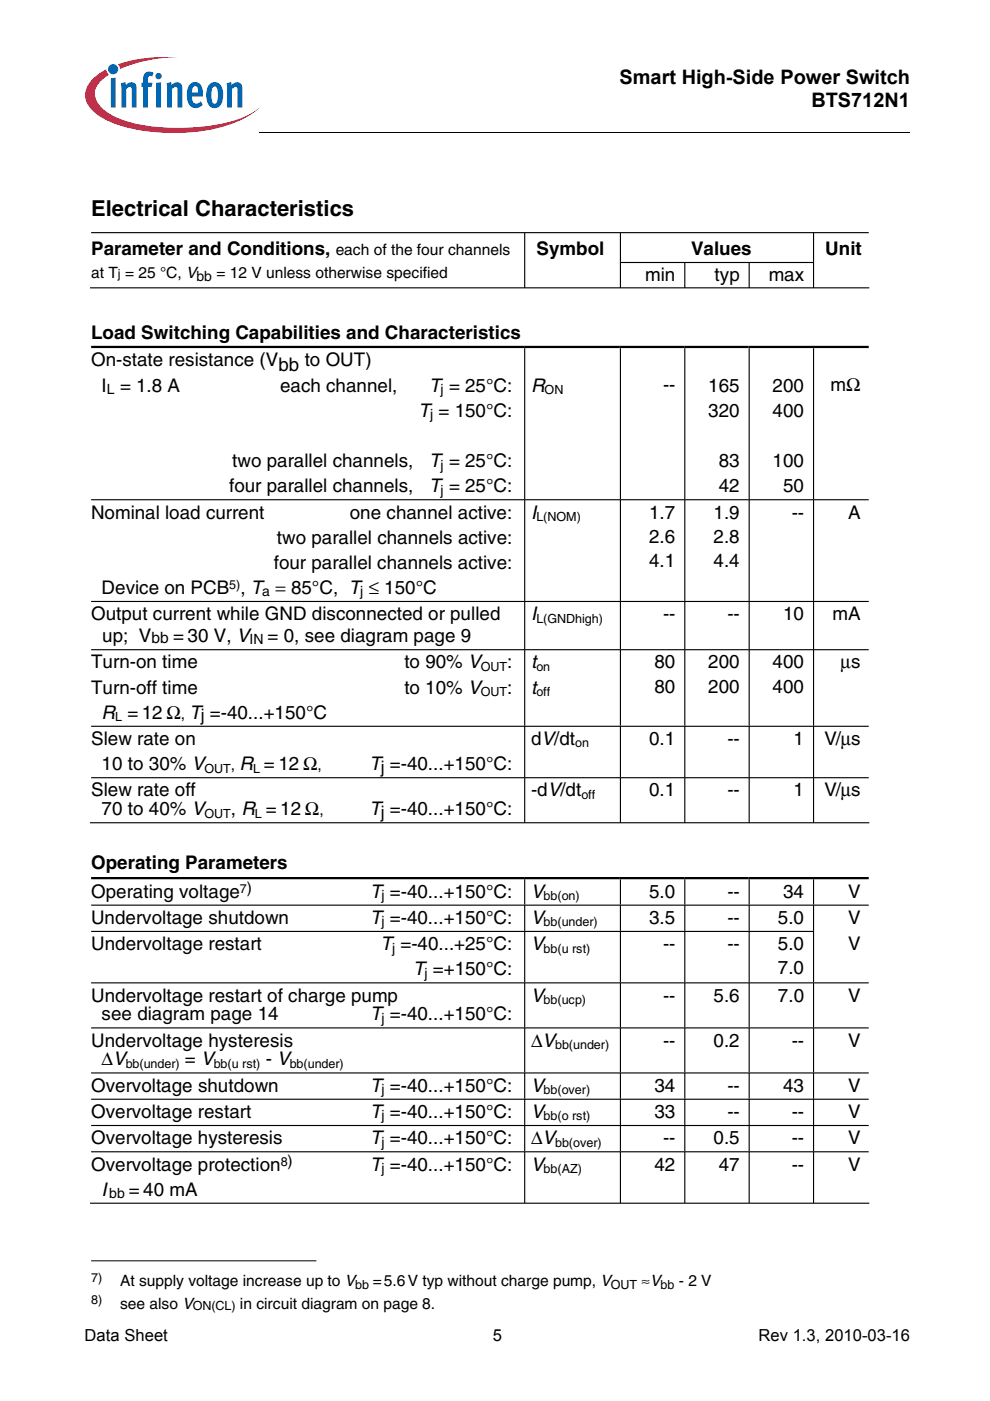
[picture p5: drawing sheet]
<svg xmlns="http://www.w3.org/2000/svg" width="210mm" height="297mm" viewBox="0 0 210 297" stroke-linecap="round" stroke-linejoin="round" font-family="sans-serif">
<defs><g id="words">
<text font-size="4.7" x="19.3" y="45.7">Electrical Characteristics</text>
<g font-size="4.2">
<text x="131.4" y="17.8">Smart High-Side Power Switch</text>
<text x="172" y="22.8">BTS712N1</text>
</g>
<g font-size="4.1">
<text x="91" y="83">T = 25°C:</text>
<text x="112.6" y="83">R</text>
<text x="88.8" y="88.4">T = 150°C:</text>
<text x="91" y="99">T = 25°C:</text>
<text x="91" y="104.4">T = 25°C:</text>
<text x="112.6" y="109.9">I</text>
<text x="112.6" y="131.5">I</text>
<text x="112.6" y="141.7">t</text>
<text x="112.6" y="147.1">t</text>
<text x="21.6" y="152.4">R = 12 Ω Tj =-40...+150°C</text>
<text x="50.8" y="163.3">R = 12 Ω</text>
<text x="78.3" y="163.3">Tj =-40...+150°C:</text>
<text x="78.3" y="172.8">Tj =-40...+150°C:</text>
<text x="78.5" y="190.3">T =-40...+150°C:</text>
<text x="112.6" y="190.3">V</text>
<text x="78.5" y="195.9">T =-40...+150°C:</text>
<text x="112.6" y="195.9">V</text>
<text x="80.7" y="201.5">T =-40...+25°C:</text>
<text x="112.6" y="201.5">V</text>
<text x="87.6" y="206.8">T =+150°C:</text>
<text x="112.6" y="212.4">V</text>
<text x="78.5" y="216.3">T =-40...+150°C:</text>
<text x="78.5" y="231.5">T =-40...+150°C:</text>
<text x="112.6" y="231.5">V</text>
<text x="78.5" y="237">T =-40...+150°C:</text>
<text x="112.6" y="237">V</text>
<text x="78.5" y="242.6">T =-40...+150°C:</text>
<text x="78.5" y="248.2">T =-40...+150°C:</text>
<text x="112.6" y="248.2">V</text>
<text x="21.6" y="253.5">I</text>
</g>
<g font-size="4">
<text x="19.3" y="54.1">Parameter and Conditions,</text>
<text x="113.8" y="54.1">Symbol</text>
<text x="136.8" y="59.6">min</text>
<text x="146.5" y="54.1">Values</text>
<text x="151.5" y="59.6">typ</text>
<text x="163" y="59.6">max</text>
<text x="175" y="54.1">Unit</text>
<text x="19.3" y="71.9">Load Switching Capabilities and Characteristics</text>
<text x="19.3" y="77.7">On-state resistance (Vbb to OUT)</text>
<text x="21.6" y="83">I</text>
<text x="25.5" y="83">= 1.8 A</text>
<text x="59.4" y="83">each channel,</text>
<text x="140.6" y="82.8">--</text>
<text x="150.2" y="83">165</text>
<text x="163.8" y="83">200</text>
<text x="176.1" y="82.8">mΩ</text>
<text x="150.2" y="88.4">320</text>
<text x="163.8" y="88.4">400</text>
<text x="49.2" y="99">two parallel channels,</text>
<text x="152.4" y="99">83</text>
<text x="163.8" y="99">100</text>
<text x="48.6" y="104.4">four parallel channels,</text>
<text x="152.4" y="104.4">42</text>
<text x="166" y="104.4">50</text>
<text x="19.3" y="109.9">Nominal load current</text>
<text x="74.2" y="109.9">one channel active:</text>
<text x="137.6" y="109.9">1.7</text>
<text x="151.3" y="109.9">1.9</text>
<text x="167.9" y="109.9">--</text>
<text x="179.8" y="109.9">A</text>
<text x="58.7" y="115.3">two parallel channels active:</text>
<text x="137.6" y="115.1">2.6</text>
<text x="151.3" y="115.1">2.8</text>
<text x="21.6" y="125.9">Device on PCB , T = 85°C, T ≤ 150°C</text>
<text x="58" y="120.6">four parallel channels active:</text>
<text x="137.6" y="120.2">4.1</text>
<text x="151.3" y="120.2">4.4</text>
<text x="19.3" y="131.4">Output current while GND disconnected or pulled</text>
<text x="140.6" y="131.5">--</text>
<text x="154.2" y="131.5">--</text>
<text x="166" y="131.5">10</text>
<text x="176.5" y="131.5">mA</text>
<text x="21.7" y="136.1">up; V</text>
<text x="36.7" y="136.1">= 30 V, V</text>
<text x="56.7" y="136.1">= 0, see diagram page 9</text>
<text x="19.3" y="141.7">Turn-on time</text>
<text x="85.7" y="141.7">to 90% V</text>
<text x="107.5" y="141.7">:</text>
<text x="138.7" y="141.7">80</text>
<text x="150.2" y="141.7">200</text>
<text x="163.8" y="141.7">400</text>
<text x="178.2" y="141.7">µs</text>
<text x="19.3" y="147.1">Turn-off time</text>
<text x="85.7" y="147.1">to 10% V</text>
<text x="107.5" y="147.1">:</text>
<text x="138.7" y="146.9">80</text>
<text x="150.2" y="146.9">200</text>
<text x="163.8" y="146.9">400</text>
<text x="19.3" y="158">Slew rate on</text>
<text x="112.6" y="158">dV/dt</text>
<text x="137.6" y="158">0.1</text>
<text x="154.2" y="158">--</text>
<text x="168.3" y="158">1</text>
<text x="174.8" y="158">V/µs</text>
<text x="21.6" y="163.3">10 to 30% V</text>
<text x="19.3" y="168.9">Slew rate off</text>
<text x="21.6" y="172.8">70 to 40% V</text>
<text x="49" y="172.8">, R = 12 Ω</text>
<text x="112.6" y="168.9">-dV/dt</text>
<text x="137.6" y="168.9">0.1</text>
<text x="154.2" y="168.9">--</text>
<text x="168.3" y="168.9">1</text>
<text x="174.8" y="168.9">V/µs</text>
<text x="19.3" y="184.3">Operating Parameters</text>
<text x="19.3" y="190.3">Operating voltage</text>
<text x="137.6" y="190.3">5.0</text>
<text x="154.2" y="190.3">--</text>
<text x="166" y="190.3">34</text>
<text x="179.8" y="190.3">V</text>
<text x="19.3" y="195.9">Undervoltage shutdown</text>
<text x="137.6" y="195.9">3.5</text>
<text x="154.2" y="195.9">--</text>
<text x="164.9" y="195.9">5.0</text>
<text x="179.8" y="195.9">V</text>
<text x="19.3" y="201.5">Undervoltage restart</text>
<text x="140.6" y="201.5">--</text>
<text x="154.2" y="201.5">--</text>
<text x="164.9" y="201.5">5.0</text>
<text x="179.8" y="201.5">V</text>
<text x="164.9" y="206.6">7.0</text>
<text x="19.3" y="212.4">Undervoltage restart of charge pump</text>
<text x="140.6" y="212.4">--</text>
<text x="151.3" y="212.4">5.6</text>
<text x="164.9" y="212.4">7.0</text>
<text x="179.8" y="212.4">V</text>
<text x="19.3" y="221.9">Undervoltage hysteresis</text>
<text x="21.6" y="216.3">see diagram page 14</text>
<text x="112.6" y="221.9">∆V</text>
<text x="140.6" y="221.9">--</text>
<text x="151.3" y="221.9">0.2</text>
<text x="167.9" y="221.9">--</text>
<text x="179.8" y="221.9">V</text>
<text x="21.6" y="225.9">∆V</text>
<text x="39.2" y="225.9">= V</text>
<text x="56.3" y="225.9">- V</text>
<text x="19.3" y="231.5">Overvoltage shutdown</text>
<text x="138.7" y="231.5">34</text>
<text x="154.2" y="231.5">--</text>
<text x="166" y="231.5">43</text>
<text x="179.8" y="231.5">V</text>
<text x="19.3" y="237">Overvoltage restart</text>
<text x="138.7" y="237">33</text>
<text x="154.2" y="237">--</text>
<text x="167.9" y="237">--</text>
<text x="179.8" y="237">V</text>
<text x="19.3" y="242.6">Overvoltage hysteresis</text>
<text x="112.6" y="242.6">∆V</text>
<text x="140.6" y="242.6">--</text>
<text x="151.3" y="242.6">0.5</text>
<text x="167.9" y="242.6">--</text>
<text x="179.8" y="242.6">V</text>
<text x="19.3" y="248.2">Overvoltage protection</text>
<text x="138.7" y="248.2">42</text>
<text x="152.4" y="248.2">47</text>
<text x="167.9" y="248.2">--</text>
<text x="179.8" y="248.2">V</text>
<text x="27.3" y="253.5">= 40 mA</text>
</g>
<g font-size="3.5">
<text x="17.9" y="284.4">Data Sheet</text>
<text x="104.5" y="284.4">5</text>
<text x="160.8" y="284.4">Rev 1.3, 2010-03-16</text>
</g>
<g font-size="3.3">
<text x="19.3" y="59">at T = 25 °C, Vbb = 12 V unless otherwise specified</text>
<text x="71.2" y="54.1">each of the four channels</text>
<text x="32.1" y="136.4">bb</text>
<text x="38.3" y="152.4">,</text>
<text x="49" y="163.3">,</text>
<text x="67.3" y="163.3">,</text>
<text x="67.7" y="172.8">,</text>
<text x="52.4" y="189.3">)</text>
<text x="61" y="247.2">)</text>
<text x="25.5" y="272.7">At supply voltage increase up to V</text>
<text x="79" y="272.7">=5.6V typ without charge pump, V</text>
<text x="136" y="272.7">≈V</text>
<text x="143.9" y="272.7">- 2 V</text>
<text x="25.5" y="277.4">see also V</text>
<text x="50.9" y="277.4">in circuit diagram on page 8.</text>
</g>
<g font-size="3">
<text x="22.7" y="83.6">L</text>
<text x="93.4" y="83.6">j</text>
<text x="91.2" y="88.9">j</text>
<text x="93.4" y="99.5">j</text>
<text x="93.4" y="104.9">j</text>
<text x="55.6" y="126.4">a</text>
<text x="76.4" y="126.4">j</text>
<text x="52.9" y="136.6">IN</text>
<text x="80.9" y="190.8">j</text>
<text x="80.9" y="196.4">j</text>
<text x="83.1" y="202">j</text>
<text x="90" y="207.3">j</text>
<text x="80.9" y="216.9">j</text>
<text x="80.9" y="232">j</text>
<text x="80.9" y="237.6">j</text>
<text x="80.9" y="243.1">j</text>
<text x="80.9" y="248.7">j</text>
<text x="23.1" y="254">bb</text>
</g>
<g font-size="2.7">
<text x="25" y="59">j</text>
<text x="115.5" y="83.6">ON</text>
<text x="113.7" y="110.5">L(NOM)</text>
<text x="48.6" y="124.9">5)</text>
<text x="113.7" y="132">L(GNDhigh)</text>
<text x="101.9" y="142.2">OUT</text>
<text x="113.7" y="142.2">on</text>
<text x="101.9" y="147.6">OUT</text>
<text x="113.7" y="147.6">off</text>
<text x="24.4" y="152.9">L</text>
<text x="122" y="158.5">on</text>
<text x="43.4" y="163.8">OUT</text>
<text x="53.7" y="163.8">L</text>
<text x="43.4" y="173.4">OUT</text>
<text x="54.1" y="173.4">L</text>
<text x="123.3" y="169.4">off</text>
<text x="50.9" y="189.3">7</text>
<text x="115.3" y="190.8">bb(on)</text>
<text x="115.3" y="196.4">bb(under)</text>
<text x="115.3" y="202">bb(u rst)</text>
<text x="115.3" y="212.9">bb(ucp)</text>
<text x="26.6" y="226.4">bb(under)</text>
<text x="45.3" y="226.4">bb(u rst)</text>
<text x="61.4" y="226.4">bb(under)</text>
<text x="117.7" y="222.4">bb(under)</text>
<text x="115.3" y="232">bb(over)</text>
<text x="115.3" y="237.6">bb(o rst)</text>
<text x="117.7" y="243.1">bb(over)</text>
<text x="59.5" y="247.2">8</text>
<text x="115.3" y="248.7">bb(AZ)</text>
<text x="19.3" y="271.7">7)</text>
<text x="75.3" y="273.3">bb</text>
<text x="129.5" y="273.3">OUT</text>
<text x="140.1" y="273.3">bb</text>
<text x="19.3" y="276.4">8)</text>
<text x="40.9" y="277.7">ON(CL)</text>
</g>
</g></defs>
<circle cx="24" cy="14.7" r="1.08" fill="#0166b3"/>
<g fill="#ed1a40">
<path d="M25 13.6l.8-.2a32.4 32.4 0 0 1 11.9-1.3 31.9 31.9 0 0 0-11.6 2.3l-.7 .2z"/>
<path d="M19.5 16.9a11.1 11.1 0 0 1 3-2.2l.2 .6 .4 .5a4.9 4.9 0 0 0-3 4.3 6.3 6.3 0 0 0 3.8 4.4 31.8 31.8 0 0 0 15.5 2.6 31.6 31.6 0 0 0 13.8-3l1.6-1.2a19.6 19.6 0 0 1-10.3 4.6 41.9 41.9 0 0 1-20.3-1.3 10.1 10.1 0 0 1-5.7-4.3 4.2 4.2 0 0 1 1-5z"/>
</g>
<g fill="#0166b3">
<path d="M23.5 16.6l1-.1v6.3h-1z"/>
<path d="M25.6 17.7l1-.3 .1 .6a1.21 1.21 0 0 1 1.4-.5 1.21 1.21 0 0 1 .9 1.3v4h-1.1v-4.1a.41 .41 0 0 0-.6-.2l-.5 .4v3.9h-1.1z"/>
<path d="M30.8 15.4l.8-.2 .8 .1 .2 .2-.3 .7h-.2a.47 .47 0 0 0-.7 .2v1.1h.9l-.2 .9h-.7v4.4h-1.1v-4.4h-.3v-.9h.3v-.7a1.75 1.75 0 0 1 .5-1.4z"/>
<path d="M35.3 17.7l1-.3 .1 .6a1.21 1.21 0 0 1 1.4-.5 1.21 1.21 0 0 1 .9 1.3v4h-1.1v-4.1a.41 .41 0 0 0-.6-.2l-.5 .4v3.9h-1.1z"/>
<path d="M48 17.7l1-.3 .1 .6a1.21 1.21 0 0 1 1.5-.5 1.21 1.21 0 0 1 .8 1.3v4h-1l-.1-4.1a.41 .41 0 0 0-.6-.2l-.5 .4v3.9h-1z"/>
<path d="M32.9 16.1a.7 .7 0 0 1 1.4 0 .7 .7 0 0 1-1.4 0zM33.1 17.6l1-.2v5.4h-1z"/>
<path d="M40.4 17.8a1.58 1.58 0 0 1 1.7-.2 1.58 1.58 0 0 1 .9 1.5v1.4h-2.3a1.08 1.08 0 0 0 .3 1.1 1.08 1.08 0 0 0 1.1 .2l.5-.3 .4 .7a1.87 1.87 0 0 1-2.2 .6 1.87 1.87 0 0 1-1.1-1.9v-1.7l.2-.8zM40.9 18.5l-.2 1.1h1.3v-.7a.58 .58 0 0 0-.4-.6 .58 .58 0 0 0-.7 .2z"/>
<path d="M44.6 17.7a1.75 1.75 0 0 1 1.9 0 1.75 1.75 0 0 1 .8 1.7v1.3a1.95 1.95 0 0 1-2.3 2.1 2.91 2.91 0 0 1-1.2-3.2 2.77 2.77 0 0 1 .8-1.9zM45.2 18.5a4.3 4.3 0 0 0 0 3.4l.3 .1a1.53 1.53 0 0 0 .7-1.9v-.4a1.18 1.18 0 0 0-.7-1.4z"/>
</g>
<path d="M17.9 29h46v5h-46z" fill="#fff"/>
<path d="M54.9 28l.1 .1z" fill="#000"/>
<path d="M55 28h137.8M19.3 267.3h47.8" fill="none" stroke="#000" stroke-width=".21"/>
<g fill="none" stroke="#000" stroke-width=".24">
<path d="M19.3 49.3h112.1M111.2 49.4v11.7M131.4 55.7h41.2M131.5 49.2v6.3M131.5 55.8v5.3M131.7 49.3h52.5M145.2 55.8v5.3M158.8 55.8v5.3M172.5 49.4v6.1M172.5 55.8v5.3M19.1 61h92M111.2 73.8v32"/>
<path d="M111.4 61h20M131.5 73.8v32M131.7 61h13.4M145.2 73.8v32M145.3 61h13.4M158.8 73.8v32M159 61h13.4M172.5 73.8v32M172.6 61h11.7M19.3 106h164.9M111.2 106.1v21.3M131.5 106.1v21.3"/>
<path d="M145.2 106.1v21.3M158.8 106.1v21.3M172.5 106.1v21.3M19.3 127.5h164.9M19.3 137.8h164.9M111.2 127.6v10M111.2 137.9v16M131.5 127.6v10M131.5 137.9v16M145.2 127.6v10M145.2 137.9v16M158.8 127.6v10"/>
<path d="M158.8 137.9v16M172.5 127.6v10M172.5 137.9v16M19.3 154h164.9M111.2 154.1v10.7M131.5 154.1v10.7M145.2 154.1v10.7M158.8 154.1v10.7M172.5 154.1v10.7M19.1 174.4h92M19.3 164.9h164.9M111.2 165v9.6"/>
<path d="M111.4 174.4h20M131.5 165v9.6M131.7 174.4h13.4M145.2 165v9.6M145.3 174.4h13.4M158.8 165v9.6M159 174.4h13.4M172.5 165v9.6M172.6 174.4h11.7M19.3 191.9h164.9M19.3 197.5h153.3M111.2 186.4v5.4"/>
<path d="M111.2 192v5.4M111.2 197.6v10.7M131.5 186.4v5.4M131.5 192v5.4M131.5 197.6v10.7M145.2 186.4v5.4M145.2 192v5.4M145.2 197.6v10.7M158.8 186.4v5.4M158.8 192v5.4M158.8 197.6v10.7M172.5 186.4v5.4"/>
<path d="M172.5 192v5.4M172.5 197.6v10.7M19.3 208.4h164.9M19.3 217.9h164.9M111.2 208.5v9.3M111.2 218.1v9.3M131.5 208.5v9.3M131.5 218.1v9.3M145.2 208.5v9.3M145.2 218.1v9.3M158.8 208.5v9.3M158.8 218.1v9.3"/>
<path d="M172.5 208.5v9.3M172.5 218.1v9.3M19.3 227.5h164.9M19.3 233.1h164.9M19.3 238.6h164.9M111.2 227.6v5.3M111.2 233.2v5.3M111.2 238.7v5.4M131.5 227.6v5.3M131.5 233.2v5.3M131.5 238.7v5.4M145.2 227.6v5.3"/>
<path d="M145.2 233.2v5.3M145.2 238.7v5.4M158.8 227.6v5.3M158.8 233.2v5.3M158.8 238.7v5.4M172.5 227.6v5.3M172.5 233.2v5.3M172.5 238.7v5.4M19.1 255.1h92M19.3 244.2h164.9M111.2 244.3v10.9M111.4 255.1h20"/>
<path d="M131.5 244.3v10.9M131.7 255.1h13.4M145.2 244.3v10.9M145.3 255.1h13.4M158.8 244.3v10.9M159 255.1h13.4M172.5 244.3v10.9M172.6 255.1h11.7"/>
</g>
<path d="M19.3 73.6h91.8M111.4 73.3v.5M111.6 73.6h72.6M19.3 186.2h91.8M111.4 185.9v.5M111.6 186.2h72.6" fill="none" stroke="#000" stroke-width=".48"/>
<use href="#words"/>
</svg>
